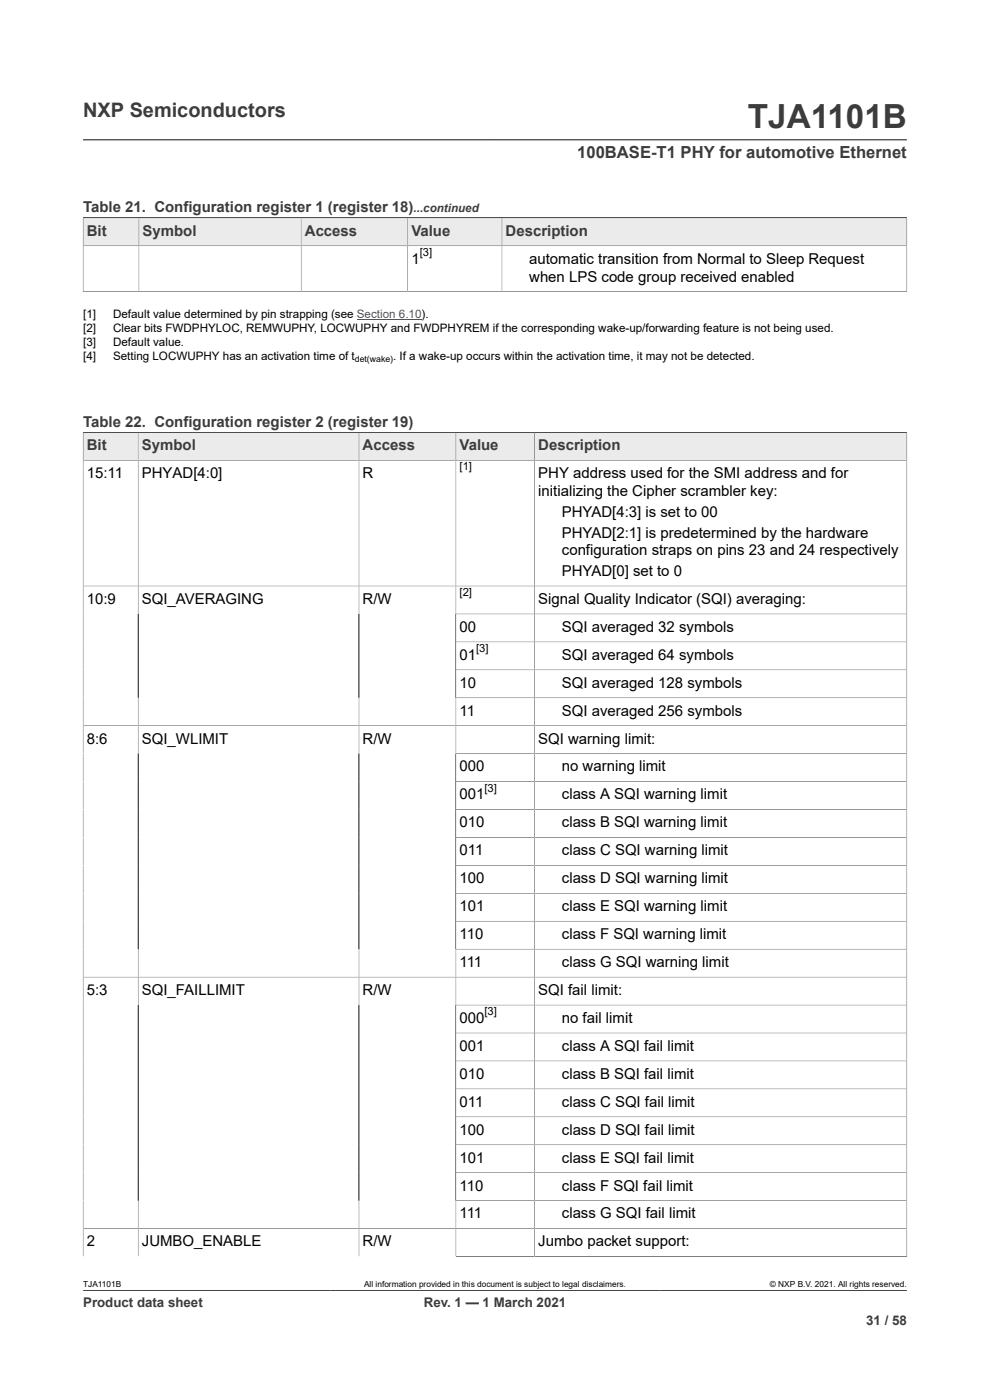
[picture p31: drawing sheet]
<svg xmlns="http://www.w3.org/2000/svg" width="210mm" height="297mm" viewBox="0 0 210 297" stroke-linecap="round" stroke-linejoin="round" font-family="sans-serif">
<defs><g id="words">
<text font-size="7.1" fill="#3c3c3c" x="158.6" y="27.2">TJA1101B</text>
<text font-size="4.2" fill="#3c3c3c" x="17.6" y="24.8">NXP Semiconductors</text>
<text font-size="3.5" fill="#3c3c3c" x="122.4" y="33.5">100BASE-T1 PHY for automotive Ethernet</text>
<g font-size="3.2" fill="#3c3c3c">
<text x="17.6" y="45.1">Table 21. Configuration register 1 (register 18)</text>
<text x="18.4" y="50">Bit</text>
<text x="30.2" y="50">Symbol</text>
<text x="64.7" y="50">Access</text>
<text x="87.3" y="50">Value</text>
<text x="107.3" y="50">Description</text>
<text x="17.6" y="90.6">Table 22. Configuration register 2 (register 19)</text>
<text x="18.4" y="95.5">Bit</text>
<text x="30.1" y="95.5">Symbol</text>
<text x="76.9" y="95.5">Access</text>
<text x="97.5" y="95.5">Value</text>
<text x="114.2" y="95.5">Description</text>
</g>
<g font-size="3.2">
<text x="87.3" y="55.9">1</text>
<text x="112.3" y="55.9">automatic transition from Normal to Sleep Request</text>
<text x="112.3" y="59.7">when LPS code group received enabled</text>
<text x="18.4" y="101.4">15:11</text>
<text x="30.1" y="101.4">PHYAD[4:0]</text>
<text x="76.9" y="101.4">R</text>
<text x="114.2" y="101.4">PHY address used for the SMI address and for</text>
<text x="114.2" y="105.2">initializing the Cipher scrambler key:</text>
<text x="119.2" y="109.7">PHYAD[4:3] is set to 00</text>
<text x="119.2" y="114">PHYAD[2:1] is predetermined by the hardware</text>
<text x="119.2" y="117.8">configuration straps on pins 23 and 24 respectively</text>
<text x="119.2" y="122.2">PHYAD[0] set to 0</text>
<text x="18.4" y="128.1">10:9</text>
<text x="30.1" y="128.1">SQI_AVERAGING</text>
<text x="76.9" y="128.1">R/W</text>
<text x="114.2" y="128.1">Signal Quality Indicator (SQI) averaging:</text>
<text x="97.5" y="134">00</text>
<text x="119.2" y="134">SQI averaged 32 symbols</text>
<text x="97.5" y="140">01</text>
<text x="119.2" y="140">SQI averaged 64 symbols</text>
<text x="97.5" y="145.9">10</text>
<text x="119.2" y="145.9">SQI averaged 128 symbols</text>
<text x="97.5" y="151.8">11</text>
<text x="119.2" y="151.8">SQI averaged 256 symbols</text>
<text x="18.4" y="157.7">8:6</text>
<text x="30.1" y="157.7">SQI_WLIMIT</text>
<text x="76.9" y="157.7">R/W</text>
<text x="114.2" y="157.7">SQI warning limit:</text>
<text x="97.5" y="163.7">000</text>
<text x="119.2" y="163.7">no warning limit</text>
<text x="97.5" y="169.6">001</text>
<text x="119.2" y="169.6">class A SQI warning limit</text>
<text x="97.5" y="175.5">010</text>
<text x="119.2" y="175.5">class B SQI warning limit</text>
<text x="97.5" y="181.4">011</text>
<text x="119.2" y="181.4">class C SQI warning limit</text>
<text x="97.5" y="187.4">100</text>
<text x="119.2" y="187.4">class D SQI warning limit</text>
<text x="97.5" y="193.3">101</text>
<text x="119.2" y="193.3">class E SQI warning limit</text>
<text x="97.5" y="199.2">110</text>
<text x="119.2" y="199.2">class F SQI warning limit</text>
<text x="97.5" y="205.2">111</text>
<text x="119.2" y="205.2">class G SQI warning limit</text>
<text x="18.4" y="211.1">5:3</text>
<text x="30.1" y="211.1">SQI_FAILLIMIT</text>
<text x="76.9" y="211.1">R/W</text>
<text x="114.2" y="211.1">SQI fail limit:</text>
<text x="97.5" y="217">000</text>
<text x="119.2" y="217">no fail limit</text>
<text x="97.5" y="222.9">001</text>
<text x="119.2" y="222.9">class A SQI fail limit</text>
<text x="97.5" y="228.9">010</text>
<text x="119.2" y="228.9">class B SQI fail limit</text>
<text x="97.5" y="234.8">011</text>
<text x="119.2" y="234.8">class C SQI fail limit</text>
<text x="97.5" y="240.7">100</text>
<text x="119.2" y="240.7">class D SQI fail limit</text>
<text x="97.5" y="246.6">101</text>
<text x="119.2" y="246.6">class E SQI fail limit</text>
<text x="97.5" y="252.6">110</text>
<text x="119.2" y="252.6">class F SQI fail limit</text>
<text x="97.5" y="258.5">111</text>
<text x="119.2" y="258.5">class G SQI fail limit</text>
<text x="18.4" y="264.4">2</text>
<text x="30.1" y="264.4">JUMBO_ENABLE</text>
<text x="76.9" y="264.4">R/W</text>
<text x="114.2" y="264.4">Jumbo packet support:</text>
</g>
<g font-size="2.8" fill="#3c3c3c">
<text x="17.6" y="277.3">Product data sheet</text>
<text x="89.9" y="277.3">Rev. 1 — 1 March 2021</text>
<text x="183.7" y="281">31 / 58</text>
</g>
<text font-size="2.5" fill="#3c3c3c" x="87.7" y="45.1">...continued</text>
<g font-size="2.5">
<text x="17.6" y="67.5">[1]</text>
<text x="17.6" y="70.5">[2]</text>
<text x="24" y="67.5">Default value determined by pin strapping (see Section 6.10).</text>
<text x="24" y="70.5">Clear bits FWDPHYLOC, REMWUPHY, LOCWUPHY and FWDPHYREM if the corresponding wake-up/forwarding feature is not being used.</text>
<text x="17.6" y="73.5">[3]</text>
<text x="17.6" y="76.4">[4]</text>
<text x="24" y="73.5">Default value.</text>
<text x="24" y="76.4">Setting LOCWUPHY has an activation time of t</text>
<text x="83.4" y="76.4">. If a wake-up occurs within the activation time, it may not be detected.</text>
</g>
<g font-size="2.4">
<text x="89" y="54.3">[3]</text>
<text x="97.5" y="99.8">[1]</text>
<text x="97.5" y="126.5">[2]</text>
<text x="101" y="138.3">[3]</text>
<text x="102.8" y="167.9">[3]</text>
<text x="102.8" y="215.4">[3]</text>
</g>
<text font-size="1.9" x="75.3" y="76.9">det(wake)</text>
<g font-size="1.8">
<text x="17.6" y="273.1">TJA1101B</text>
<text x="77.2" y="273.1">All information provided in this document is subject to legal disclaimers.</text>
<text x="163.3" y="273.1">© NXP B.V. 2021. All rights reserved.</text>
</g>
</g></defs>
<path d="M17.6 29.7h174.8M17.6 46.2h174.8" fill="none" stroke="#3c3c3c" stroke-width=".21"/>
<path d="M17.7 46.3h11.7v5.8h-11.7z" fill="#ebebeb"/>
<path d="M17.6 46.2h11.9v5.9h-11.9z" fill="none" stroke="#3c3c3c" stroke-width=".21"/>
<path d="M29.5 46.3h34.3v5.8h-34.3z" fill="#ebebeb"/>
<path d="M29.5 46.2h34.4v5.9h-34.4z" fill="none" stroke="#3c3c3c" stroke-width=".21"/>
<path d="M64 46.3h22.4v5.8h-22.4z" fill="#ebebeb"/>
<path d="M63.9 46.2h22.6v5.9h-22.6z" fill="none" stroke="#3c3c3c" stroke-width=".21"/>
<path d="M86.6 46.3h19.8v5.8h-19.8z" fill="#ebebeb"/>
<path d="M86.5 46.2h20v5.9h-20z" fill="none" stroke="#3c3c3c" stroke-width=".21"/>
<path d="M106.5 46.3h85.8v5.8h-85.8z" fill="#ebebeb"/>
<path d="M17.6 46.2h174.8v15.7M29.5 52.1v9.8M63.9 52.1v9.8M86.5 52.1v9.8M106.5 46.2v15.7M192.4 52.1h-174.8v9.8M17.6 61.9h174.8M17.6 91.7h174.8" fill="none" stroke="#3c3c3c" stroke-width=".21"/>
<path d="M75.7 67.8h13.7" fill="none" stroke="#00f" stroke-width=".21"/>
<path d="M17.7 91.8h11.5v5.8h-11.5z" fill="#ebebeb"/>
<path d="M17.6 91.7h11.7v5.9h-11.7z" fill="none" stroke="#3c3c3c" stroke-width=".21"/>
<path d="M29.4 91.8h46.7v5.8h-46.7z" fill="#ebebeb"/>
<path d="M29.3 91.7h46.9v5.9h-46.9z" fill="none" stroke="#3c3c3c" stroke-width=".21"/>
<path d="M76.2 91.8h20.4v5.8h-20.4z" fill="#ebebeb"/>
<path d="M76.2 91.7h20.5v5.9h-20.5z" fill="none" stroke="#3c3c3c" stroke-width=".21"/>
<path d="M96.8 91.8h16.5v5.8h-16.5z" fill="#ebebeb"/>
<path d="M96.7 91.7h16.7v5.9h-16.7z" fill="none" stroke="#3c3c3c" stroke-width=".21"/>
<path d="M113.5 91.8h78.8v5.8h-78.8z" fill="#ebebeb"/>
<g fill="none" stroke="#3c3c3c" stroke-width=".21">
<path d="M17.6 91.7h174.8v174.9M29.3 97.6v169M76.2 97.6v169M96.7 97.6v169h95.7M113.4 91.7v174.9M192.4 97.6h-174.8v169M17.6 124.3h174.8M96.7 130.2h95.7M96.7 136.2h95.7M17.6 154h174.8M96.7 142.1h95.7M96.7 148h95.7"/>
<path d="M96.7 159.9h95.7M96.7 165.8h95.7M96.7 171.7h95.7M96.7 177.7h95.7M96.7 183.6h95.7M96.7 189.5h95.7M96.7 195.4h95.7M17.6 207.3h174.8M96.7 201.4h95.7M96.7 213.2h95.7M96.7 219.1h95.7M96.7 225.1h95.7"/>
<path d="M96.7 231h95.7M96.7 236.9h95.7M96.7 242.9h95.7M96.7 248.8h95.7M96.7 254.7h95.7M17.6 260.6h174.8M17.6 273.8h174.8"/>
</g>
<use href="#words"/>
</svg>
